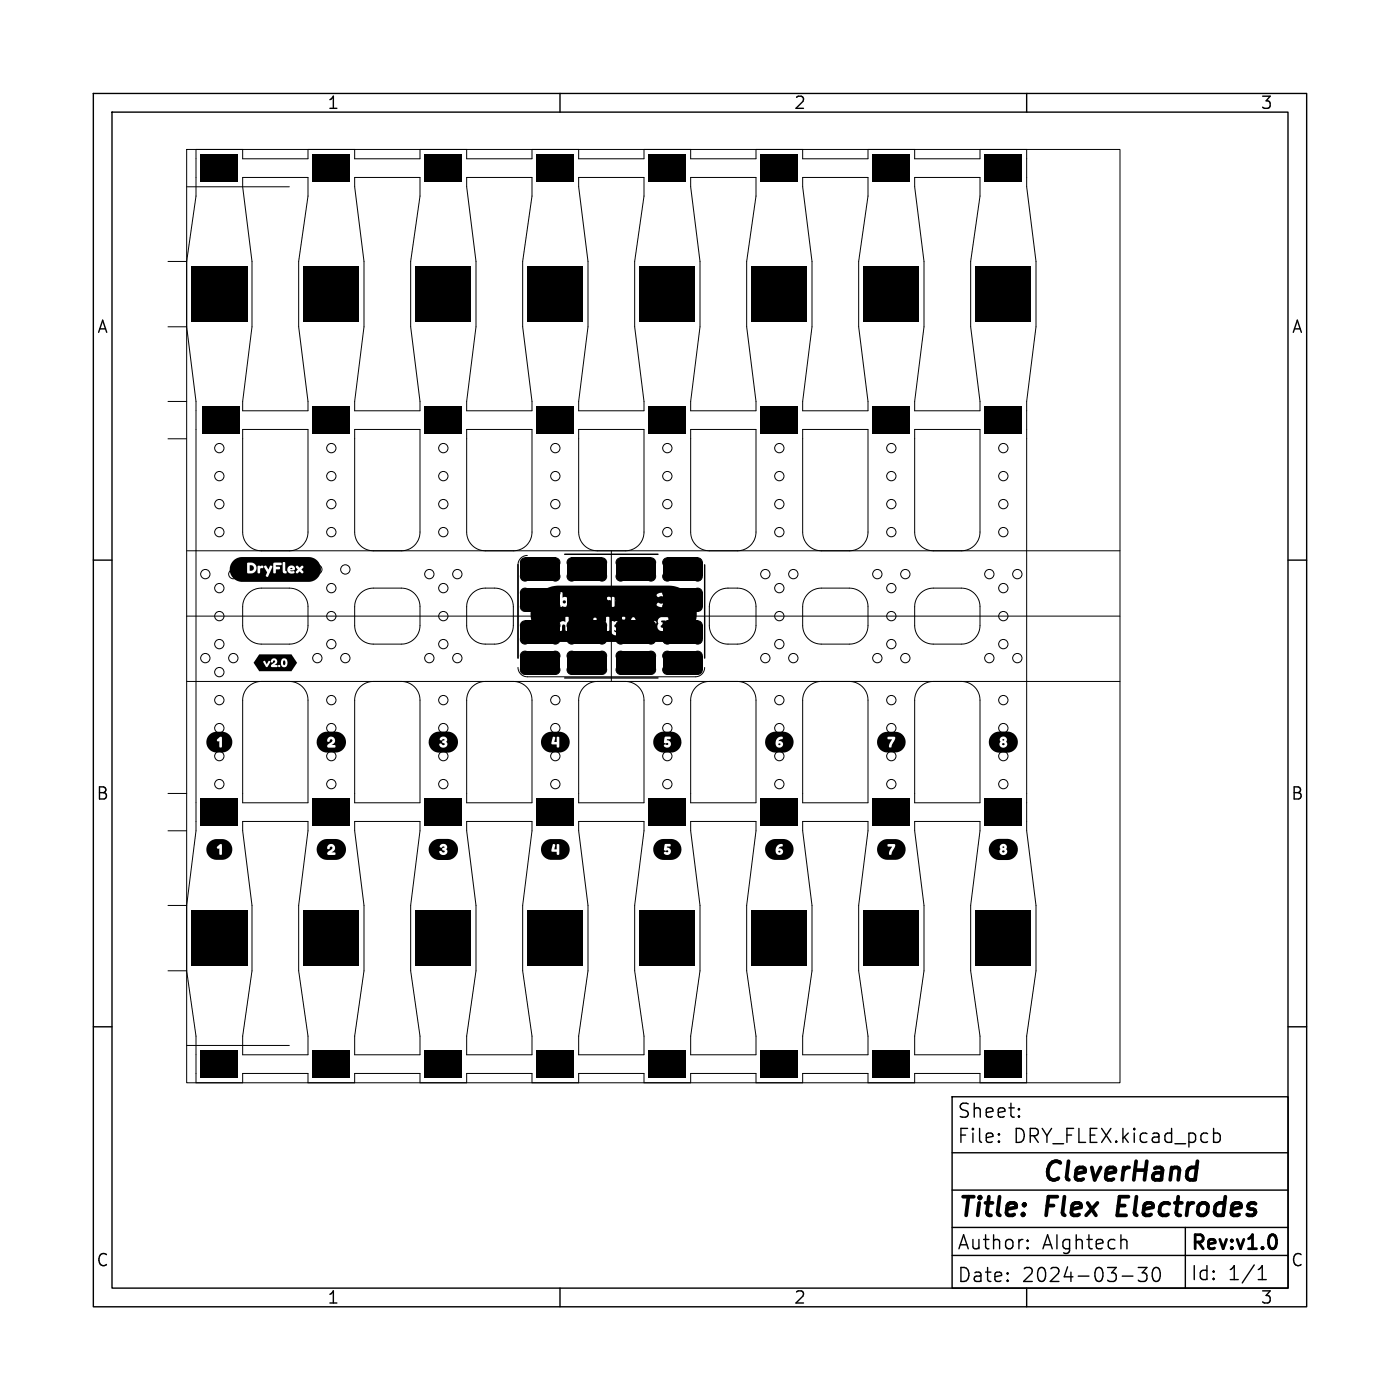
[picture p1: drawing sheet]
<svg xmlns="http://www.w3.org/2000/svg" width="150mm" height="150mm" viewBox="0 0 150 150" stroke-linecap="round" stroke-linejoin="round" font-family="sans-serif">
<defs><g id="words">
<g font-size="2.8">
<text x="102.5" y="130.9">Title:</text>
<text x="111.5" y="127.1">CleverHand</text>
<text x="112.2" y="130.9">Flex</text>
<text x="120.6" y="130.9">Electrodes</text>
</g>
<g font-size="2.1">
<text x="102.5" y="120">Sheet:</text>
<text x="102.5" y="122.7">File:</text>
<text x="108.6" y="122.7">DRY_FLEX.kicad_pcb</text>
<text x="102.5" y="137.6">Date:</text>
<text x="102.5" y="134.1">Author:</text>
<text x="109.5" y="137.6">2024-03-30</text>
<text x="111.7" y="134.1">AIghtech</text>
<text x="127.5" y="134.3">Rev:v1.0</text>
<text x="127.5" y="137.4">Id:</text>
<text x="131.6" y="137.4">1/1</text>
</g>
<g font-size="1.8">
<text x="35" y="11.9">1</text>
<text x="85" y="11.9">2</text>
<text x="135" y="11.9">3</text>
<text x="10.3" y="35.9">A</text>
<text x="138.3" y="35.9">A</text>
<text x="10.3" y="85.9">B</text>
<text x="138.3" y="85.9">B</text>
<text x="10.3" y="135.9">C</text>
<text x="138.3" y="135.9">C</text>
<text x="35" y="139.9">1</text>
<text x="85" y="139.9">2</text>
<text x="135" y="139.9">3</text>
</g>
</g></defs>
<g fill="none" stroke="#000" stroke-width=".15">
<path d="M10 10h130v130h-130zM12 12h126v126h-126zM60 10v2M110 10v2M60.5 59.4h10M10 60h2M55.5 60.5v10M60.5 72.6h10M75.5 60.5v10M138 60h2M10 110h2M102 117.5h36v20.5h-36z"/>
<path d="M109.2 119.6v.1M109.2 119.6h-.1l.1 .1M109.2 118.8v.1M109.2 118.8h-.1l.1 .1M138 110h2M60 138v2M102 134.5h36M102 131.5h36M102 127.5h36M102 123.5h36M107 122.3h.1l-.1 .1M107 122.3v.1"/>
<path d="M107 121.5v.1M107 121.5h.1l-.1 .1M110 138v2M110.1 133.7h.1l-.1 .1M110.1 133.7h-.1l.1 .1M110.1 132.9v.1M110.1 133.7v.1M110.1 132.9h.1l-.1 .1M110.1 132.9h-.1l.1 .1M120.2 136.7h1.2M120.3 132.8h.2l.2 .2v.8M122 135.8h.9l-.5 .6a.41 .41 0 0 1 .5 .3v.3l-.2 .2-.5 .1-.2-.1"/>
<path d="M123.7 135.9a.36 .36 0 0 1 .5 .2 .88 .88 0 0 1-.2 1.2 .38 .38 0 0 1-.5-.3 1.17 1.17 0 0 1 .2-1.1zM127 131.5v6.5M130 120.9v1.5M130 121.5l.5-.1 .2 .3v.4l-.1 .2-.1 .1-.5-.1M134.8 137.1h.9M134.8 136l.4-.4v1.5"/>
</g>
<path d="M136.7 132.6l.1 .3-.1 .6" fill="none" stroke="#000" stroke-width=".3"/>
<path d="M120 128.2l-.3 2h1M128.3 124.4l-.3 2" fill="none" stroke="#000" stroke-width=".4"/>
<g fill="none" stroke="#000" stroke-width=".11">
<path d="M20 16h100v100h-100zM26 19h7v2l-1 7v7l1 8v1h-7v-1l1-8v-7l-1-8zM38 19h7v2l-1 7v7l1 8v1h-7v-1l1-8v-7l-1-8zM50 19h7v2l-1 7v7l1 8v1h-7v-1l1-8v-7l-1-8zM62 19h7v2l-1 7v7l1 8v1h-7v-1l1-8v-7l-1-8zM74 19h7v2l-1 7v7l1 8v1h-7v-1l1-8v-7l-1-8zM86 19h7v2l-1 7v7l1 8v1h-7v-1l1-8v-7l-1-8zM98 19h7v2l-1 7v7l1 8v1h-7v-1l1-8v-7l-1-8zM18 28h2M18 35h2M20 20h11M20 28l1-7v-5h5v1h7v-1h5v1h7v-1h5v1h7v-1h5v1h7v-1h5v1h7v-1h5v1h7v-1h5v1h7v-1h5v4l1 8v7l-1 8v46l1 8v7l-1 7v5h-5v-1h-7v1h-5v-1h-7v1h-5v-1h-7v1h-5v-1h-7v1h-5v-1h-7v1h-5v-1h-7v1h-5v-1h-7v1h-5v-5l-1-7"/>
<path d="M20 35l1 8v46l-1 8M20 28v7M18 43h2M18 47h2M20 59h100M28 59a2 2 0 0 1-2-2v-11h7v11a2 2 0 0 1-2 2M40 59a2 2 0 0 1-2-2v-11h7v11a2 2 0 0 1-2 2M52 59a2 2 0 0 1-2-2v-11h7v11a2 2 0 0 1-2 2M56.5 59.5a1 1 0 0 0-1 1v10M64 59a2 2 0 0 1-2-2v-11h7v11a2 2 0 0 1-2 2M65.5 59v14M76 59a2 2 0 0 1-2-2v-11h7v11a2 2 0 0 1-2 2"/>
<path d="M88 59a2 2 0 0 1-2-2v-11h7v11a2 2 0 0 1-2 2M100 59a2 2 0 0 1-2-2v-11h7v11a2 2 0 0 1-2 2M20 66h100M20 73h100M26.6 63.6a2 2 0 0 1 1.4-.6h3a2 2 0 0 1 2 2v2a2 2 0 0 1-2 2h-3a2 2 0 0 1-2-2v-2a2 2 0 0 1 .6-1.4zM28 73a2 2 0 0 0-2 2v11h7v-11a2 2 0 0 0-2-2M38.6 63.6a2 2 0 0 1 1.4-.6h3a2 2 0 0 1 2 2v2a2 2 0 0 1-2 2h-3a2 2 0 0 1-2-2v-2a2 2 0 0 1 .6-1.4zM40 73a2 2 0 0 0-2 2v11h7v-11a2 2 0 0 0-2-2M50.6 63.6a2 2 0 0 1 1.4-.6h1a2 2 0 0 1 2 2v2a2 2 0 0 1-2 2h-1a2 2 0 0 1-2-2v-2a2 2 0 0 1 .6-1.4zM52 73a2 2 0 0 0-2 2v11h7v-11a2 2 0 0 0-2-2M55.5 71.5a1 1 0 0 0 1 1h18a1 1 0 0 0 1-1M64 73a2 2 0 0 0-2 2v11h7v-11a2 2 0 0 0-2-2"/>
<path d="M76 73a2 2 0 0 0-2 2v11h7v-11a2 2 0 0 0-2-2M76.6 63.6a2 2 0 0 1 1.4-.6h1a2 2 0 0 1 2 2v2a2 2 0 0 1-2 2h-1a2 2 0 0 1-2-2v-2a2 2 0 0 1 .6-1.4zM86.6 63.6a2 2 0 0 1 1.4-.6h3a2 2 0 0 1 2 2v2a2 2 0 0 1-2 2h-3a2 2 0 0 1-2-2v-2a2 2 0 0 1 .6-1.4zM88 73a2 2 0 0 0-2 2v11h7v-11a2 2 0 0 0-2-2M98.6 63.6a2 2 0 0 1 1.4-.6h3a2 2 0 0 1 2 2v2a2 2 0 0 1-2 2h-3a2 2 0 0 1-2-2v-2a2 2 0 0 1 .6-1.4zM100 73a2 2 0 0 0-2 2v11h7v-11a2 2 0 0 0-2-2M18 85h2M18 89h2M18 97h2M20 97v7M26 88h7v1l-1 8v7l1 7v2h-7v-2l1-7v-7l-1-8zM38 88h7v1l-1 8v7l1 7v2h-7v-2l1-7v-7l-1-8z"/>
<path d="M50 88h7v1l-1 8v7l1 7v2h-7v-2l1-7v-7l-1-8zM62 88h7v1l-1 8v7l1 7v2h-7v-2l1-7v-7l-1-8zM74 88h7v1l-1 8v7l1 7v2h-7v-2l1-7v-7l-1-8zM86 88h7v1l-1 8v7l1 7v2h-7v-2l1-7v-7l-1-8zM98 88h7v1l-1 8v7l1 7v2h-7v-2l1-7v-7l-1-8zM18 104h2M20 112h11"/>
<circle cx="23.5" cy="57" r=".5"/>
<circle cx="23.5" cy="54" r=".5"/>
<circle cx="23.5" cy="48" r=".5"/>
<circle cx="23.5" cy="51" r=".5"/>
<circle cx="35.5" cy="57" r=".5"/>
<circle cx="35.5" cy="54" r=".5"/>
<circle cx="35.5" cy="48" r=".5"/>
<circle cx="35.5" cy="51" r=".5"/>
<circle cx="47.5" cy="57" r=".5"/>
<circle cx="47.5" cy="48" r=".5"/>
<circle cx="47.5" cy="54" r=".5"/>
<circle cx="47.5" cy="51" r=".5"/>
<circle cx="59.5" cy="57" r=".5"/>
<circle cx="59.5" cy="48" r=".5"/>
<circle cx="59.5" cy="54" r=".5"/>
<circle cx="59.5" cy="51" r=".5"/>
<circle cx="71.5" cy="57" r=".5"/>
<circle cx="71.5" cy="54" r=".5"/>
<circle cx="71.5" cy="48" r=".5"/>
<circle cx="71.5" cy="51" r=".5"/>
<circle cx="83.5" cy="57" r=".5"/>
<circle cx="83.5" cy="54" r=".5"/>
<circle cx="83.5" cy="48" r=".5"/>
<circle cx="83.5" cy="51" r=".5"/>
<circle cx="95.5" cy="57" r=".5"/>
<circle cx="95.5" cy="54" r=".5"/>
<circle cx="95.5" cy="48" r=".5"/>
<circle cx="95.5" cy="51" r=".5"/>
<circle cx="107.5" cy="57" r=".5"/>
<circle cx="107.5" cy="48" r=".5"/>
<circle cx="107.5" cy="54" r=".5"/>
<circle cx="107.5" cy="51" r=".5"/>
<circle cx="22" cy="61.5" r=".5"/>
<circle cx="22" cy="70.5" r=".5"/>
<circle cx="23.5" cy="69" r=".5"/>
<circle cx="23.5" cy="63" r=".5"/>
<circle cx="23.5" cy="78" r=".5"/>
<circle cx="23.5" cy="75" r=".5"/>
<circle cx="23.5" cy="72" r=".5"/>
<circle cx="23.5" cy="66" r=".5"/>
<circle cx="25" cy="61.5" r=".5"/>
<circle cx="25" cy="70.5" r=".5"/>
<circle cx="34" cy="70.5" r=".5"/>
<circle cx="34" cy="61" r=".5"/>
<circle cx="35.5" cy="69" r=".5"/>
<circle cx="35.5" cy="78" r=".5"/>
<circle cx="35.5" cy="63" r=".5"/>
<circle cx="35.5" cy="75" r=".5"/>
<circle cx="35.5" cy="66" r=".5"/>
<circle cx="37" cy="70.5" r=".5"/>
<circle cx="37" cy="61" r=".5"/>
<circle cx="46" cy="61.5" r=".5"/>
<circle cx="46" cy="70.5" r=".5"/>
<circle cx="47.5" cy="69" r=".5"/>
<circle cx="47.5" cy="78" r=".5"/>
<circle cx="47.5" cy="63" r=".5"/>
<circle cx="47.5" cy="75" r=".5"/>
<circle cx="47.5" cy="66" r=".5"/>
<circle cx="49" cy="61.5" r=".5"/>
<circle cx="49" cy="70.5" r=".5"/>
<circle cx="59.5" cy="78" r=".5"/>
<circle cx="59.5" cy="75" r=".5"/>
<circle cx="71.5" cy="78" r=".5"/>
<circle cx="71.5" cy="75" r=".5"/>
<circle cx="82" cy="61.5" r=".5"/>
<circle cx="82" cy="70.5" r=".5"/>
<circle cx="83.5" cy="69" r=".5"/>
<circle cx="83.5" cy="78" r=".5"/>
<circle cx="83.5" cy="63" r=".5"/>
<circle cx="83.5" cy="75" r=".5"/>
<circle cx="83.5" cy="66" r=".5"/>
<circle cx="85" cy="61.5" r=".5"/>
<circle cx="85" cy="70.5" r=".5"/>
<circle cx="94" cy="61.5" r=".5"/>
<circle cx="94" cy="70.5" r=".5"/>
<circle cx="95.5" cy="69" r=".5"/>
<circle cx="95.5" cy="63" r=".5"/>
<circle cx="95.5" cy="78" r=".5"/>
<circle cx="95.5" cy="75" r=".5"/>
<circle cx="95.5" cy="66" r=".5"/>
<circle cx="97" cy="61.5" r=".5"/>
<circle cx="97" cy="70.5" r=".5"/>
<circle cx="106" cy="61.5" r=".5"/>
<circle cx="106" cy="70.5" r=".5"/>
<circle cx="107.5" cy="69" r=".5"/>
<circle cx="107.5" cy="63" r=".5"/>
<circle cx="107.5" cy="78" r=".5"/>
<circle cx="107.5" cy="75" r=".5"/>
<circle cx="107.5" cy="66" r=".5"/>
<circle cx="109" cy="61.5" r=".5"/>
<circle cx="109" cy="70.5" r=".5"/>
<circle cx="23.5" cy="84" r=".5"/>
<circle cx="23.5" cy="81" r=".5"/>
<circle cx="35.5" cy="81" r=".5"/>
<circle cx="35.5" cy="84" r=".5"/>
<circle cx="47.5" cy="84" r=".5"/>
<circle cx="47.5" cy="81" r=".5"/>
<circle cx="59.5" cy="81" r=".5"/>
<circle cx="59.5" cy="84" r=".5"/>
<circle cx="71.5" cy="84" r=".5"/>
<circle cx="71.5" cy="81" r=".5"/>
<circle cx="83.5" cy="81" r=".5"/>
<circle cx="83.5" cy="84" r=".5"/>
<circle cx="95.5" cy="81" r=".5"/>
<circle cx="95.5" cy="84" r=".5"/>
<circle cx="107.5" cy="81" r=".5"/>
<circle cx="107.5" cy="84" r=".5"/>
</g>
<g fill="#000">
<path d="M21.5 16.5h4v3h-4zM33.5 16.5h4v3h-4zM45.5 16.5h4v3h-4zM57.5 16.5h4v3h-4zM69.5 16.5h4v3h-4zM81.5 16.5h4v3h-4zM93.5 16.5h4v3h-4zM105.5 16.5h4v3h-4zM20.5 28.5h6v6h-6zM32.5 28.5h6v6h-6zM44.5 28.5h6v6h-6zM56.5 28.5h6v6h-6z"/>
<path d="M68.5 28.5h6v6h-6zM80.5 28.5h6v6h-6zM92.5 28.5h6v6h-6zM104.5 28.5h6v6h-6zM21.6 43.5h4v3h-4zM25 60.1a1.33 1.33 0 0 1 .9-.4h7.2a1.33 1.33 0 0 1 1.3 1.3 1.33 1.33 0 0 1-1.3 1.3h-7.2a1.33 1.33 0 0 1-1.3-1h1.9l.1 .1 .6-.1 .6 .1 .1-.5h.2l.2-.2 .3 .6-.1 .4 .1 .1 .3-.5h.4v.1h.2l.1-.3h.7v.3h.3l.1-.1-.1-.3h.2a.44 .44 0 0 0 .3 .4 .44 .44 0 0 0 .5-.1l.2 .2 .3-.3 .3 .3 .1-.1v-.1l-.2-.3 .2-.3v-.1h-.1l-.3 .2-.3-.2h-.1v.1l.2 .3-.2 .3-.6-.2h.4a.33 .33 0 0 0 0-.5 .33 .33 0 0 0-.5 0l-.2 .2v.2h-.2v-.6a.14 .14 0 0 0-.2-.2 .14 .14 0 0 0-.1 .2v.7h-.7v-.1h.3l.1-.1-.1-.2h-.3v-.1h.4a.14 .14 0 0 0 .2-.2 .14 .14 0 0 0-.2-.1h-.7v1h-.4l.3-.6-.1-.1h-.2l-.1 .4a.41 .41 0 0 0-.4-.4l-.1 .1a.25 .25 0 0 0-.4 0l-.1-.1h-.2v.7h-.4a.58 .58 0 0 0 .3-.6 .58 .58 0 0 0-.6-.4h-.4v1h-1.9a1.33 1.33 0 0 1 .4-1.2zM33.5 43.5h4v3h-4zM45.5 43.5h4v3h-4zM56.3 59.8h3.2v1h-3.2zM57.5 43.5h4v3h-4zM61.3 59.8h3.2v1h-3.2zM66.5 59.8h3.2v1h-3.2z"/>
<path d="M69.5 43.5h4v3h-4zM71.5 59.8h3.2v1h-3.2zM81.5 43.5h4v3h-4zM93.5 43.5h4v3h-4zM105.5 43.5h4v3h-4zM22.4 78.7l.6-.3h.8a1.12 1.12 0 0 1 1.1 1.2 1.12 1.12 0 0 1-1.3 1h-.4a1.11 1.11 0 0 1-1.1-1.3h1.1l.2 .2 .1-.1v.6a.14 .14 0 0 0 .1 .1 .14 .14 0 0 0 .2-.1l-.1-1h-.2l-.3 .3h-1.1zM26.8 60.6a.33 .33 0 0 1 .4 .3 .33 .33 0 0 1-.4 .3zM30.4 70.8a.25 .25 0 0 1 .2 .2 .25 .25 0 0 1-.2 .3l-.1-.3zM31.1 60.9h.2l-.2 .1zM27.8 70.1h3.4l.6 .9-.6 .9h-3.4l-.6-.9v-.1h1l.4 .6 .1-.1h.3l.1 .1h.5l.2-.1v.1h.2v-.3l-.3 .2v-.1l-.3-.1 .3-.2h.4a.38 .38 0 0 0 .4 .5 .38 .38 0 0 0 .3-.6 .36 .36 0 0 0-.4-.4 .36 .36 0 0 0-.3 .5h-.4a.33 .33 0 0 0-.3-.5 .33 .33 0 0 0-.3 .5h.1l.1-.2a.13 .13 0 0 1 .2 0 .13 .13 0 0 1-.1 .2l-.4 .4h-.3l.3-.5-.2-.1-.2 .4-.3-.4-.1 .1h-1zM34.3 78.7l.5-.3h1.2a1.13 1.13 0 0 1 1.1 1.2 1.13 1.13 0 0 1-1.3 1l-1.2-.1-.3-.2-.3-.3h1l.2 .1 .7-.1v-.2h-.4a.44 .44 0 0 0 .4-.4 .44 .44 0 0 0-.4-.4 .44 .44 0 0 0-.4 .4v.1a.21 .21 0 0 0 .3-.3 .16 .16 0 0 1 .2 .1 .16 .16 0 0 1-.1 .2l-.3 .2-.2 .3h-1l-.1-.7zM46.3 78.7l.5-.3h1.1a1.13 1.13 0 0 1 1.2 1.1 1.13 1.13 0 0 1-1.2 1.1h-1.3l-.4-.4-.2-.5h1.1a.43 .43 0 0 0 .5 .4 .43 .43 0 0 0 .3-.5l-.1-.1a.37 .37 0 0 0-.2-.6 .37 .37 0 0 0-.5 .4h.2a.17 .17 0 0 1 .1-.1 .17 .17 0 0 1 .2 .1h-.2v.2v.1l.2 .1v.1h-.2l-.2-.1h-.1h-1.1v-.5z"/>
<path d="M55.7 63.5h4.3v1.5h-4.3zM55.7 60.3h4.3v1.5h-4.3zM55.7 70.3h4.3v1.5h-4.3zM55.7 67h4.3v1.5h-4.3zM56.3 68h3.2v1h-3.2zM56.3 71.3h3.2v1h-3.2zM56.3 69.8h3.2v1h-3.2zM56.3 63h3.2v1h-3.2zM56.3 66.5h3.2v1h-3.2zM56.3 61.3h3.2v1h-3.2zM56.3 64.5h3.2v1h-3.2zM58.3 78.7l.6-.3h1a1.12 1.12 0 0 1 1.1 1.2 1.12 1.12 0 0 1-1.2 1h-.7a1.11 1.11 0 0 1-1.1-1h1.1v.1l.5 .1 .1 .3h.2v-1a.14 .14 0 0 0-.1-.2 .14 .14 0 0 0-.2 .2v.4h-.2l.1-.5-.2-.1-.1 .1-.1 .6h-1.1v-.4z"/>
<path d="M60.7 70.3h4.3v1.5h-4.3zM60.7 63.5h4.3v1.5h-4.3zM60.7 67h4.3v1.5h-4.3zM60.7 60.3h4.3v1.5h-4.3zM61.3 71.3h3.2v1h-3.2zM61.3 69.8h3.2v1h-3.2zM61.3 61.3h3.2v1h-3.2zM61.3 66.5h3.2v1h-3.2zM61.3 64.5h3.2v1h-3.2zM61.3 68h3.2v1h-3.2zM61.3 63h3.2v1h-3.2zM62.5 66.9h.2l.1 .1h-.3z"/>
<path d="M62.8 64.4h.3v.2h-.3zM66 70.3h4.3v1.5h-4.3zM66 60.3h4.3v1.5h-4.3zM66 67h4.3v1.5h-4.3zM66 63.5h4.3v1.5h-4.3zM65.9 66.9h.2v.3h-.2zM66.5 64.5h3.2v1h-3.2zM66.5 68h3.2v1h-3.2zM66.5 71.3h3.2v1h-3.2zM66.5 66.5h3.2v1h-3.2zM66.5 69.8h3.2v1h-3.2zM66.5 61.3h3.2v1h-3.2z"/>
<path d="M66.5 63h3.2v1h-3.2zM66.4 64.3h.2l.1 .1h-.3zM67.9 66.7l.1 .3h-.3zM68.9 64.3h.2l.1 .1h-.3zM71 67h4.3v1.5h-4.3zM71 63.5h4.3v1.5h-4.3zM71 70.3h4.3v1.5h-4.3zM71 60.3h4.3v1.5h-4.3zM70.9 66.5h.3v.8l-.4-.1v-.2l.3-.1v-.1v-.1l-.3-.1zM71.5 71.3h3.2v1h-3.2zM71.5 64.5h3.2v1h-3.2zM71.5 66.5h3.2v1h-3.2z"/>
<path d="M71.5 63h3.2v1h-3.2zM71.5 61.3h3.2v1h-3.2zM71.5 69.8h3.2v1h-3.2zM71.5 68h3.2v1h-3.2zM57.7 63.6a3 3 0 0 1 2.2-.9h11.7a3 3 0 0 1 3.1 3.1 3 3 0 0 1-3.1 3h-11.7a3 3 0 0 1-2.5-1.4h2.5v.2h.2l.1-.5 .2-.2 .2 .1v.6h.3v-.2l.2 .1a.55 .55 0 0 0 .6 0 .55 .55 0 0 0 .3-.6h.1l.1 .2 .1 .1h.5l-.2 .1h-.3l-.1 .1v.1a.6 .6 0 0 0 .8 0 .6 .6 0 0 0 .1-.8h.2v.2h.3v.4h-.2l-.1 .1a.3 .3 0 0 0 .3 .2 .3 .3 0 0 0 .3-.2h.3l.1 .2h.2l.1-.5 .1-.2 .2 .1 .1 .6h.5v.1a.54 .54 0 0 0 .9 .2l-.2-.3-.2 .1h-.2v-.2l.2 .1 .3-.2h.3l.1 .2h.1l.3-.1 .2 .1 .3-.3h.5l.2 .3h.2l.1-.1-.4-.8h1l.6 1.3 .1 .1 .2-.2-.2-.4 .2-.4h.3l.1 .3 .3 .2h.7l.1-.2v-1.2l-.7-.1a.45 .45 0 0 0-.4 .7l-.1 .3h-.3l.2-.4-.1-.1a.45 .45 0 0 0-.4 .4l-.1 .1-.3-.6-.2 .2h-1l-.2-.5-.1-.1-.2 .1-.6 1.3h-.1v-.9l-.2-.1-.2 .2v.7h-.3a.48 .48 0 0 0 .1-.6 .48 .48 0 0 0-.6-.1l-.2-.2-.1 .1v1h-.2v-1.4h1.3v.1a.18 .18 0 0 0 .3 .1 .18 .18 0 0 0 0-.3 .18 .18 0 0 0-.3 0v.1h-1.3l-.1-.1h-.2l-.1 .6a.44 .44 0 0 0-.5-.1 .44 .44 0 0 0-.2 .5v.3h-.3v-.5h.2v-.2v-.1h-.2l-.1-.4-.2 .1v.3l-.2-.1-.1 .2h-.2a.53 .53 0 0 0-.6-.2 .53 .53 0 0 0-.4 .4h-.1a.52 .52 0 0 0-.4-.4 .52 .52 0 0 0-.5 .2l.1 .3 .4-.1v.3h-.3l-.2 .2h-.2v-1.2a.18 .18 0 0 0-.1-.2 .18 .18 0 0 0-.2 .2v.5l-.1-.1a.46 .46 0 0 0-.6 .5v.3h-2.5a3 3 0 0 1-.4-2.5h2.9v.1h.2l.2-.1 .2 .1 .4-.1h.2l.1 .1h.1h.2v-.5l.2-.2 .2 .2v.5h.3v-.2h.2v.2h.2l.2-.1a.4 .4 0 0 0 .6-.1h.2l.1 .2h.2l.1-.6h.5l.1 .6h.2l.1-.9h.1l.2 .2h.2l.2 .7h.2v-.6h.2v.1l.2 .1h.5l-.2 .1h-.3l-.2 .2a.58 .58 0 0 0 .9 0 .58 .58 0 0 0 0-.8h.2l.5 .9h.2h.1l.4-.6h.2v.1l.2 .1h.5l-.2 .1h-.3l-.2 .2a.62 .62 0 0 0 .9 0h.2l.1 .1h.1a.35 .35 0 0 0 .4-.4v-.8h.1l.2 .2a.54 .54 0 0 1 .8 .2 .44 .44 0 0 1-.3 .4 .44 .44 0 0 1-.5 0l-.1 .1v.2a.76 .76 0 0 0 1-.1 .76 .76 0 0 0 0-1 .76 .76 0 0 0-1.1 0h-.1v-.2a.18 .18 0 0 0-.2-.2 .18 .18 0 0 0-.2 .2v1.1h-.1l-.1 .2h-.2l.1-.1a.55 .55 0 0 0-.3-.8 .55 .55 0 0 0-.7 .4h-.2l.1-.3-.2-.2-.4 .7-.4-.7-.1 .1-.2 .1h-.2a.53 .53 0 0 0-.5-.2 .53 .53 0 0 0-.4 .5h-.2v-.4h-.2l-.1 .1-.3-.2-.3 .2v-.5l-.1-.1-.2 .1-.1 .5h-.5v-.4a.18 .18 0 0 0-.2-.2 .18 .18 0 0 0-.2 .2v1.1h-.2a.5 .5 0 0 0 0-.6 .5 .5 0 0 0-.6-.1l-.2-.2-.2 .1v.8h-.2v-.8h-.2l-.1 .1a.44 .44 0 0 0-.5-.1 .44 .44 0 0 0-.3 .5v.4h-.2a.5 .5 0 0 0 0-.7 .5 .5 0 0 0-.6-.1v-.6h-.3h-.1v1.4h-2.9l.3-.7zM70.3 78.7l.6-.3h1a1.12 1.12 0 0 1 1.1 1.1 1.12 1.12 0 0 1-1.1 1.1 2.14 2.14 0 0 1-1.4-.2l-.4-.5h1a.4 .4 0 0 0 .7 0 .4 .4 0 0 0-.4-.6l.1-.1h.2a.14 .14 0 0 0 .2-.1 .14 .14 0 0 0-.2-.2h-.4l-.1 .1-.1 .6 .2 .1 .3-.1v.2l-.3-.1-.2 .2h-1l-.1-.6zM83.4 79.7h.2v.1h-.2zM82.3 78.7l.6-.3h1a1.12 1.12 0 0 1 1.1 1.1 1.12 1.12 0 0 1-1.1 1.1 1.89 1.89 0 0 1-1.5-.2l-.3-.4-.1-.4h1.1a.39 .39 0 0 0 .2 .5 .39 .39 0 0 0 .5-.2 .39 .39 0 0 0-.2-.5h-.2l.2-.2h.2l.1-.2a.58 .58 0 0 0-.8 .6h-1.1v-.4zM94.3 78.7l.6-.3h1a1.11 1.11 0 0 1 1.1 1.1 1.11 1.11 0 0 1-1.1 1.1h-.8a1.11 1.11 0 0 1-1-1.5h1v.1h.5l-.2 .3a.53 .53 0 0 0-.1 .6h.2l.2-.5a.65 .65 0 0 0 .2-.7h-.7l-.1 .2h-1zM107.4 79.2h.2v.1h-.2zM107.4 79.6h.2v.2h-.2zM106.3 78.7l.6-.3h1a1.13 1.13 0 0 1 1.2 1.1 1.13 1.13 0 0 1-1.2 1.1 2.44 2.44 0 0 1-1.4-.1l-.4-.4-.1-.4h1.1a.42 .42 0 0 0 .5 .4 .42 .42 0 0 0 .2-.7 .37 .37 0 0 0-.4-.5 .37 .37 0 0 0-.2 .6l-.1 .2h-1.1v-.5z"/>
<path d="M20.5 97.5h6v6h-6zM21.5 85.5h4v3h-4zM22.4 90.2l.6-.3h.8a1.12 1.12 0 0 1 1.1 1.2 1.12 1.12 0 0 1-1.3 1h-.4a1.11 1.11 0 0 1-1.1-1.3h1.1l.2 .2 .1-.1v.6a.14 .14 0 0 0 .1 .1 .14 .14 0 0 0 .2-.1l-.1-1h-.2l-.3 .3h-1.1zM32.5 97.5h6v6h-6zM33.5 85.5h4v3h-4zM34.3 90.2l.5-.3h1.2a1.13 1.13 0 0 1 1.1 1.2 1.13 1.13 0 0 1-1.3 1l-1.2-.1-.3-.2-.3-.3h1l.2 .1 .7-.1v-.2h-.4a.44 .44 0 0 0 .4-.4 .44 .44 0 0 0-.4-.4 .44 .44 0 0 0-.4 .4v.1a.21 .21 0 0 0 .3-.3 .16 .16 0 0 1 .2 .1 .16 .16 0 0 1-.1 .2l-.3 .2-.2 .3h-1l-.1-.7zM44.5 97.5h6v6h-6zM45.5 85.5h4v3h-4zM46.3 90.2l.5-.3h1.1a1.13 1.13 0 0 1 1.2 1.1 1.13 1.13 0 0 1-1.2 1.1h-1.3l-.4-.4-.2-.5h1.1a.43 .43 0 0 0 .5 .4 .43 .43 0 0 0 .3-.5l-.1-.1a.37 .37 0 0 0-.2-.6 .37 .37 0 0 0-.5 .4h.2a.17 .17 0 0 1 .1-.1 .17 .17 0 0 1 .2 .1h-.2v.2v.1l.2 .1v.1h-.2l-.2-.1h-.1h-1.1v-.5zM56.5 97.5h6v6h-6zM57.5 85.5h4v3h-4zM58.3 90.2l.6-.3h1a1.12 1.12 0 0 1 1.1 1.2 1.12 1.12 0 0 1-1.2 1h-.7a1.11 1.11 0 0 1-1.1-1h1.1v.1l.5 .1 .1 .3h.2v-1a.14 .14 0 0 0-.1-.2 .14 .14 0 0 0-.2 .2v.4h-.2l.1-.5-.2-.1-.1 .1-.1 .6h-1.1v-.4z"/>
<path d="M68.5 97.5h6v6h-6zM69.5 85.5h4v3h-4zM70.3 90.2l.6-.3h1a1.12 1.12 0 0 1 1.1 1.1 1.12 1.12 0 0 1-1.1 1.1 2.14 2.14 0 0 1-1.4-.2l-.4-.5h1a.4 .4 0 0 0 .7 0 .4 .4 0 0 0-.4-.6l.1-.1h.2a.14 .14 0 0 0 .2-.1 .14 .14 0 0 0-.2-.2h-.4l-.1 .1-.1 .6h.5v.2l-.3-.1-.2 .2h-1l-.1-.6zM80.5 97.5h6v6h-6zM81.5 85.5h4v3h-4zM83.4 91.2h.2v.1h-.2zM82.3 90.2l.6-.3h1a1.12 1.12 0 0 1 1.1 1.1 1.12 1.12 0 0 1-1.1 1.1 1.89 1.89 0 0 1-1.5-.2l-.3-.4-.1-.4h1.1a.39 .39 0 0 0 .2 .5 .39 .39 0 0 0 .5-.2 .39 .39 0 0 0-.2-.5h-.2l.2-.2h.2l.1-.2a.58 .58 0 0 0-.8 .6h-1.1v-.4zM92.5 97.5h6v6h-6zM93.5 85.5h4v3h-4zM94.3 90.2l.6-.3h1a1.11 1.11 0 0 1 1.1 1.1 1.11 1.11 0 0 1-1.1 1.1h-.8a1.11 1.11 0 0 1-1-1.5h1v.1h.5l-.2 .3a.53 .53 0 0 0-.1 .6h.2l.2-.5a.65 .65 0 0 0 .2-.7h-.7l-.1 .2h-1zM104.5 97.5h6v6h-6zM105.5 85.5h4v3h-4z"/>
<path d="M107.4 90.7h.2v.1h-.2zM107.4 91.1h.2v.2h-.2zM106.3 90.2l.6-.3h1a1.13 1.13 0 0 1 1.2 1.1 1.13 1.13 0 0 1-1.2 1.1 2.43 2.43 0 0 1-1.4-.1l-.4-.4-.1-.4h1.1a.42 .42 0 0 0 .5 .4 .42 .42 0 0 0 .2-.7 .37 .37 0 0 0-.4-.5 .37 .37 0 0 0-.2 .6l-.1 .2h-1.1v-.5zM21.5 112.5h4v3h-4zM33.5 112.5h4v3h-4zM45.5 112.5h4v3h-4zM57.5 112.5h4v3h-4zM69.5 112.5h4v3h-4zM81.5 112.5h4v3h-4zM93.5 112.5h4v3h-4zM105.5 112.5h4v3h-4z"/>
<circle cx="60.5" cy="64.5" r=".18"/>
</g>
<g fill="#fff" stroke="#fff" stroke-width=".11">
<circle cx="95.5" cy="87" r=".6"/>
<circle cx="59.5" cy="87" r=".6"/>
<circle cx="83.5" cy="18" r=".6"/>
<circle cx="95.5" cy="45" r=".6"/>
<circle cx="71.5" cy="114" r=".6"/>
<circle cx="47.5" cy="18" r=".6"/>
<circle cx="35.5" cy="18" r=".6"/>
<circle cx="23.5" cy="114" r=".6"/>
<circle cx="23.6" cy="45" r=".6"/>
<circle cx="23.5" cy="18" r=".6"/>
<circle cx="95.5" cy="18" r=".6"/>
<circle cx="71.6" cy="45" r=".6"/>
<circle cx="59.6" cy="45" r=".6"/>
<circle cx="107.5" cy="18" r=".6"/>
<circle cx="83.5" cy="87" r=".6"/>
<circle cx="83.5" cy="114" r=".6"/>
<circle cx="71.5" cy="18" r=".6"/>
<circle cx="59.5" cy="114" r=".6"/>
<circle cx="35.5" cy="87" r=".6"/>
<circle cx="71.5" cy="87" r=".6"/>
<circle cx="23.5" cy="87" r=".6"/>
<circle cx="47.5" cy="114" r=".6"/>
<circle cx="107.5" cy="114" r=".6"/>
<circle cx="107.5" cy="45" r=".6"/>
<circle cx="83.5" cy="45" r=".6"/>
<circle cx="95.5" cy="114" r=".6"/>
<circle cx="107.5" cy="87" r=".6"/>
<circle cx="59.5" cy="18" r=".6"/>
<circle cx="35.6" cy="45" r=".6"/>
<circle cx="35.5" cy="114" r=".6"/>
<circle cx="47.5" cy="87" r=".6"/>
<circle cx="47.6" cy="45" r=".6"/>
</g>
<g fill="#000" stroke="#000" stroke-width=".11">
<path d="M57.4 67.1h.2h.7l.1 .2v1.2h-1v-1.2zM57.4 63.6h.2h.7l.1 .2v1.2h-1v-1.2zM57.4 70.4l.2-.1 .7 .1 .1 .2v1.1h-1v-1.1zM57.4 60.5l.2-.1 .7 .1 .1 .1v1.2h-1v-1.2zM62.4 67.2l.2-.1 .7 .1 .1 .2v1.1h-1v-1.1zM62.4 63.6h.2h.7l.1 .2v1.2h-1v-1.2zM62.4 60.4l.2-.1 .7 .1 .1 .2v1.1h-1v-1.1zM62.4 70.5l.2-.1 .7 .1 .1 .2v1.1h-1v-1.1zM67.7 63.6l.2-.1 .7 .1v.2v1.1h-1v-1.1zM67.7 67.1h.2h.7v.2v1.2h-1v-1.2zM67.7 60.4l.2-.1 .7 .1v.2v1.1h-1v-1.1zM67.7 70.5l.2-.1 .7 .1v.1v1.2h-1v-1.2z"/>
<path d="M72.6 60.7l.1-.1 .7 .1 .1 .2v1.1h-1v-1.1zM72.7 67.1h.2h.7v.2v1.2h-1v-1.2zM72.7 63.7l.2-.1 .7 .1v.2v1.1h-1v-1.1zM72.7 70.4l.2-.1 .7 .1v.2v1.1h-1v-1.1z"/>
<circle cx="23.5" cy="18" r=".9"/>
<circle cx="35.5" cy="18" r=".9"/>
<circle cx="47.5" cy="18" r=".9"/>
<circle cx="59.5" cy="18" r=".9"/>
<circle cx="71.5" cy="18" r=".9"/>
<circle cx="83.5" cy="18" r=".9"/>
<circle cx="95.5" cy="18" r=".9"/>
<circle cx="107.5" cy="18" r=".9"/>
<circle cx="23.6" cy="45" r=".9"/>
<circle cx="35.6" cy="45" r=".9"/>
<circle cx="47.6" cy="45" r=".9"/>
<circle cx="59.6" cy="45" r=".9"/>
<circle cx="71.6" cy="45" r=".9"/>
<circle cx="83.5" cy="45" r=".9"/>
<circle cx="95.5" cy="45" r=".9"/>
<circle cx="107.5" cy="45" r=".9"/>
<circle cx="56.2" cy="61.8" r=".5"/>
<circle cx="56.2" cy="60.3" r=".5"/>
<circle cx="56.2" cy="70.3" r=".5"/>
<circle cx="56.2" cy="68.5" r=".5"/>
<circle cx="56.2" cy="67" r=".5"/>
<circle cx="56.2" cy="65" r=".5"/>
<circle cx="56.2" cy="71.8" r=".5"/>
<circle cx="56.3" cy="63.5" r=".5"/>
<circle cx="59.5" cy="63.5" r=".5"/>
<circle cx="59.5" cy="60.3" r=".5"/>
<circle cx="59.5" cy="61.8" r=".5"/>
<circle cx="59.5" cy="68.5" r=".5"/>
<circle cx="59.5" cy="70.3" r=".5"/>
<circle cx="59.5" cy="67" r=".5"/>
<circle cx="59.5" cy="65" r=".5"/>
<circle cx="59.5" cy="71.8" r=".5"/>
<circle cx="61.2" cy="60.3" r=".5"/>
<circle cx="61.2" cy="61.8" r=".5"/>
<circle cx="61.2" cy="68.5" r=".5"/>
<circle cx="61.2" cy="70.3" r=".5"/>
<circle cx="61.2" cy="67" r=".5"/>
<circle cx="61.2" cy="65" r=".5"/>
<circle cx="61.2" cy="71.8" r=".5"/>
<circle cx="61.2" cy="63.5" r=".5"/>
<circle cx="64.5" cy="63.5" r=".5"/>
<circle cx="64.5" cy="60.3" r=".5"/>
<circle cx="64.5" cy="61.8" r=".5"/>
<circle cx="64.5" cy="68.5" r=".5"/>
<circle cx="64.5" cy="70.3" r=".5"/>
<circle cx="64.5" cy="67" r=".5"/>
<circle cx="64.5" cy="65" r=".5"/>
<circle cx="64.5" cy="71.8" r=".5"/>
<circle cx="66.5" cy="60.3" r=".5"/>
<circle cx="66.5" cy="61.8" r=".5"/>
<circle cx="66.5" cy="68.5" r=".5"/>
<circle cx="66.5" cy="70.3" r=".5"/>
<circle cx="66.5" cy="67" r=".5"/>
<circle cx="66.5" cy="65" r=".5"/>
<circle cx="66.5" cy="71.8" r=".5"/>
<circle cx="66.5" cy="63.5" r=".5"/>
<circle cx="69.7" cy="63.5" r=".5"/>
<circle cx="69.7" cy="60.3" r=".5"/>
<circle cx="69.7" cy="61.8" r=".5"/>
<circle cx="69.7" cy="70.3" r=".5"/>
<circle cx="69.7" cy="68.5" r=".5"/>
<circle cx="69.8" cy="67" r=".5"/>
<circle cx="69.8" cy="65" r=".5"/>
<circle cx="69.8" cy="71.8" r=".5"/>
<circle cx="71.5" cy="60.3" r=".5"/>
<circle cx="71.5" cy="61.8" r=".5"/>
<circle cx="71.5" cy="68.5" r=".5"/>
<circle cx="71.5" cy="70.3" r=".5"/>
<circle cx="71.5" cy="67" r=".5"/>
<circle cx="71.5" cy="65" r=".5"/>
<circle cx="71.5" cy="71.8" r=".5"/>
<circle cx="71.5" cy="63.5" r=".5"/>
<circle cx="74.7" cy="63.5" r=".5"/>
<circle cx="74.8" cy="60.3" r=".5"/>
<circle cx="74.8" cy="61.8" r=".5"/>
<circle cx="74.8" cy="70.3" r=".5"/>
<circle cx="74.8" cy="68.5" r=".5"/>
<circle cx="74.8" cy="67" r=".5"/>
<circle cx="74.8" cy="65" r=".5"/>
<circle cx="74.8" cy="71.8" r=".5"/>
<circle cx="23.5" cy="87" r=".9"/>
<circle cx="35.5" cy="87" r=".9"/>
<circle cx="47.5" cy="87" r=".9"/>
<circle cx="59.5" cy="87" r=".9"/>
<circle cx="71.5" cy="87" r=".9"/>
<circle cx="83.5" cy="87" r=".9"/>
<circle cx="95.5" cy="87" r=".9"/>
<circle cx="107.5" cy="87" r=".9"/>
<circle cx="23.5" cy="114" r=".9"/>
<circle cx="35.5" cy="114" r=".9"/>
<circle cx="47.5" cy="114" r=".9"/>
<circle cx="59.5" cy="114" r=".9"/>
<circle cx="71.5" cy="114" r=".9"/>
<circle cx="83.5" cy="114" r=".9"/>
<circle cx="95.5" cy="114" r=".9"/>
<circle cx="107.5" cy="114" r=".9"/>
</g>
<use href="#words"/>
</svg>
